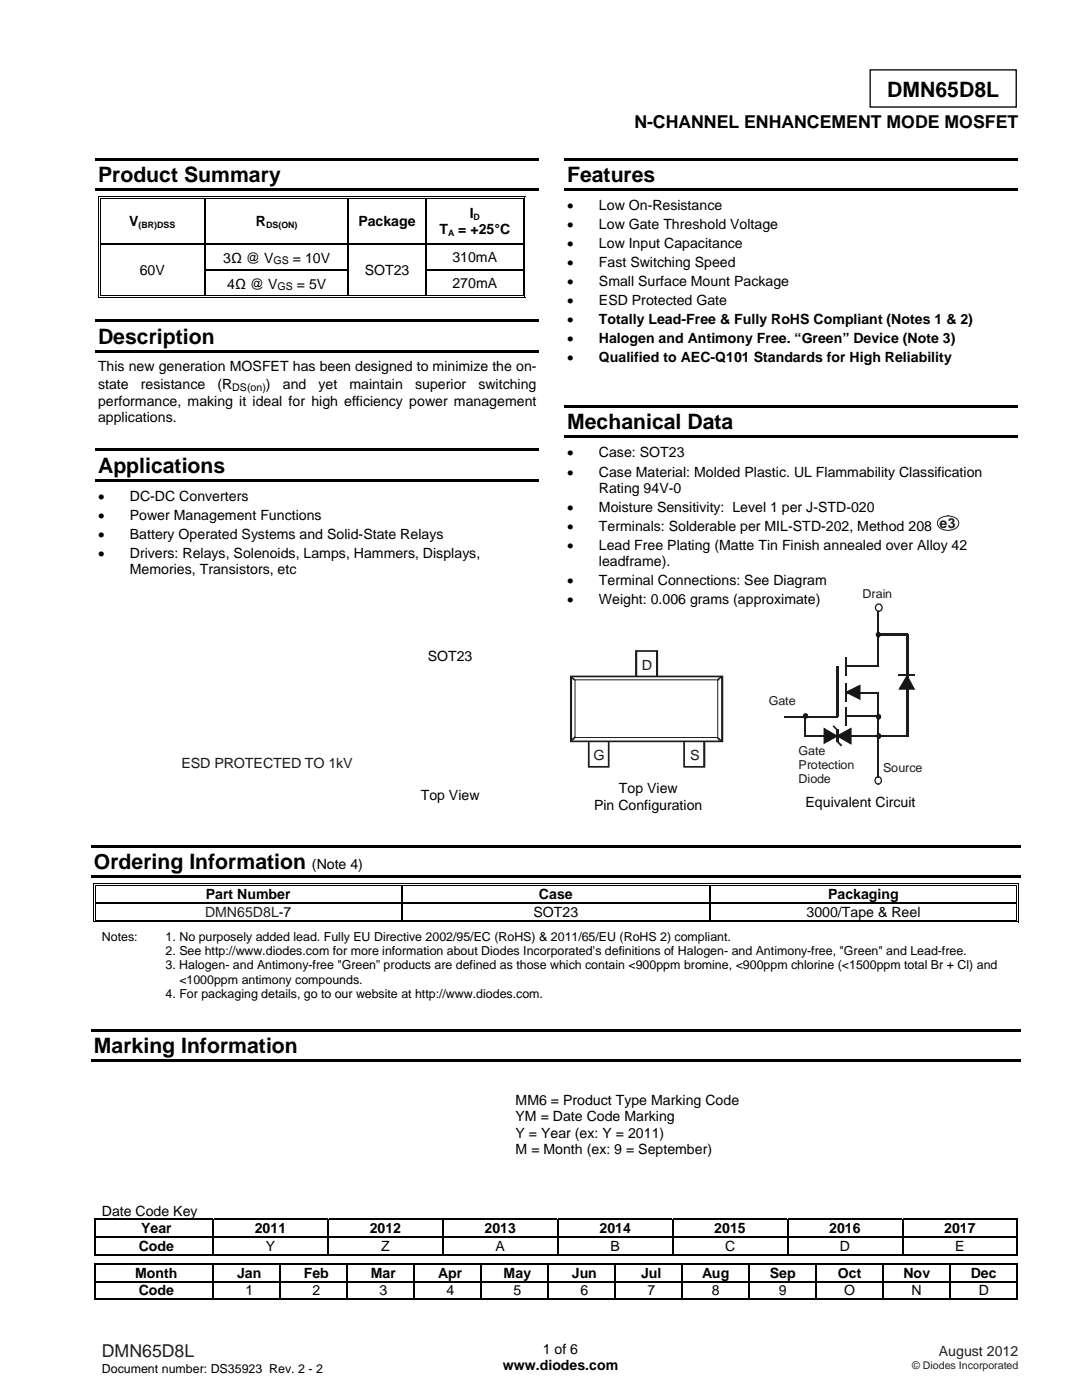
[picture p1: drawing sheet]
<svg xmlns="http://www.w3.org/2000/svg" width="216mm" height="279mm" viewBox="0 0 216 279" stroke-linecap="round" stroke-linejoin="round" font-family="sans-serif">
<defs><g id="words">
<g font-size="4.2">
<text x="177" y="19.3">DMN65D8L</text>
<text x="19.6" y="36.3">Product Summary</text>
<text x="113.2" y="36.3">Features</text>
<text x="19.6" y="68.6">Description</text>
<text x="113.2" y="85.7">Mechanical Data</text>
<text x="19.6" y="94.4">Applications</text>
<text x="18.7" y="173.4">Ordering Information</text>
<text x="18.7" y="210.2">Marking Information</text>
</g>
<text font-size="3.5" x="126.6" y="25.6">N-CHANNEL ENHANCEMENT MODE MOSFET</text>
<text font-size="3.5" fill="#231f20" x="20.3" y="270.9">DMN65D8L</text>
<g font-size="2.8">
<text x="113.2" y="42">•</text>
<text x="119.5" y="42">Low On-Resistance</text>
<text x="25.8" y="45.1">V</text>
<text x="51.1" y="45.1">R</text>
<text x="71.5" y="45.1">Package</text>
<text x="87.7" y="46.7">T</text>
<text x="91.4" y="46.7">= +25°C</text>
<text x="93.7" y="43.5">I</text>
<text x="113.2" y="45.8">•</text>
<text x="119.5" y="45.8">Low Gate Threshold Voltage</text>
<text x="44.6" y="52.4">3Ω @ V</text>
<text x="58.4" y="52.4">= 10V</text>
<text x="90.3" y="52.3">310mA</text>
<text x="113.2" y="49.6">•</text>
<text x="113.2" y="53.3">•</text>
<text x="119.5" y="49.6">Low Input Capacitance</text>
<text x="119.5" y="53.3">Fast Switching Speed</text>
<text x="27.9" y="54.9">60V</text>
<text x="45.4" y="57.6">4Ω @ V</text>
<text x="59.2" y="57.6">= 5V</text>
<text x="72.8" y="54.9">SOT23</text>
<text x="90.3" y="57.5">270mA</text>
<text x="113.2" y="57.1">•</text>
<text x="119.5" y="57.1">Small Surface Mount Package</text>
<text x="113.2" y="60.9">•</text>
<text x="113.2" y="64.7">•</text>
<text x="119.5" y="64.7">Totally Lead-Free &amp; Fully RoHS Compliant (Notes 1 &amp; 2)</text>
<text x="119.5" y="60.9">ESD Protected Gate</text>
<text x="113.2" y="68.5">•</text>
<text x="119.5" y="68.5">Halogen and Antimony Free. “Green” Device (Note 3)</text>
<text x="19.6" y="74.1">This new generation MOSFET has been designed to minimize the on-</text>
<text x="19.6" y="77.7">state</text>
<text x="28.1" y="77.7">resistance</text>
<text x="43.4" y="77.7">(R</text>
<text x="53.1" y="77.7">)</text>
<text x="56.4" y="77.7">and</text>
<text x="63.6" y="77.7">yet</text>
<text x="69.7" y="77.7">maintain</text>
<text x="82.9" y="77.7">superior</text>
<text x="95.5" y="77.7">switching</text>
<text x="113.2" y="72.3">•</text>
<text x="119.5" y="72.3">Qualified to AEC-Q101 Standards for High Reliability</text>
<text x="19.6" y="81">performance, making it ideal for high efficiency power management</text>
<text x="19.6" y="84.2">applications.</text>
<text x="113.2" y="91.3">•</text>
<text x="113.2" y="95.1">•</text>
<text x="119.5" y="91.3">Case: SOT23</text>
<text x="119.5" y="95.1">Case Material: Molded Plastic. UL Flammability Classification</text>
<text x="19.6" y="100">•</text>
<text x="25.9" y="100">DC-DC Converters</text>
<text x="119.5" y="98.3">Rating 94V-0</text>
<text x="19.6" y="103.8">•</text>
<text x="19.6" y="107.5">•</text>
<text x="25.9" y="103.8">Power Management Functions</text>
<text x="25.9" y="107.5">Battery Operated Systems and Solid-State Relays</text>
<text x="113.2" y="102.1">•</text>
<text x="113.2" y="105.9">•</text>
<text x="119.5" y="102.1">Moisture Sensitivity: Level 1 per J-STD-020</text>
<text x="119.5" y="105.9">Terminals: Solderable per MIL-STD-202, Method 208 e3</text>
<text x="19.6" y="111.4">•</text>
<text x="25.9" y="111.4">Drivers: Relays, Solenoids, Lamps, Hammers, Displays,</text>
<text x="113.2" y="109.7">•</text>
<text x="119.5" y="112.9">leadframe).</text>
<text x="119.5" y="109.7">Lead Free Plating (Matte Tin Finish annealed over Alloy 42</text>
<text x="25.9" y="114.6">Memories, Transistors, etc</text>
<text x="113.2" y="116.7">•</text>
<text x="119.5" y="116.7">Terminal Connections: See Diagram</text>
<text x="113.2" y="120.5">•</text>
<text x="119.5" y="120.5">Weight: 0.006 grams (approximate)</text>
<text x="85.4" y="131.9">SOT23</text>
<text x="83.9" y="159.6">Top View</text>
<text x="118.5" y="161.6">Pin Configuration</text>
<text x="123.5" y="158.3">Top View</text>
<text x="160.7" y="161.1">Equivalent Circuit</text>
<text x="62.3" y="173.4">(Note 4)</text>
<text x="41.1" y="179.4">Part Number</text>
<text x="107.5" y="179.4">Case</text>
<text x="165.3" y="179.4">Packaging</text>
<text x="106.5" y="182.9">SOT23</text>
<text x="160.9" y="182.9">3000/Tape &amp; Reel</text>
<text x="102.9" y="220.6">MM6 = Product Type Marking Code</text>
<text x="102.9" y="223.8">YM = Date Code Marking</text>
<text x="102.9" y="227">Y = Year (ex: Y = 2011)</text>
<text x="102.9" y="230.3">M = Month (ex: 9 = September)</text>
<text x="20.3" y="242.6">Date Code Key</text>
<text x="27.7" y="249.6">Code</text>
<text x="28.2" y="246.1">Year</text>
<text x="50.8" y="246.1">2011</text>
<text x="53" y="249.6">Y</text>
<text x="73.8" y="246.1">2012</text>
<text x="76.1" y="249.6">Z</text>
<text x="96.7" y="246.1">2013</text>
<text x="98.9" y="249.6">A</text>
<text x="119.6" y="246.1">2014</text>
<text x="121.8" y="249.6">B</text>
<text x="142.5" y="246.1">2015</text>
<text x="144.7" y="249.6">C</text>
<text x="165.5" y="246.1">2016</text>
<text x="167.6" y="249.6">D</text>
<text x="188.4" y="246.1">2017</text>
<text x="190.6" y="249.6">E</text>
<text x="27" y="255">Month</text>
<text x="47.3" y="255">Jan</text>
<text x="60.6" y="255">Feb</text>
<text x="74" y="255">Mar</text>
<text x="87.4" y="255">Apr</text>
<text x="100.5" y="255">May</text>
<text x="114.1" y="255">Jun</text>
<text x="127.9" y="255">Jul</text>
<text x="140.1" y="255">Aug</text>
<text x="153.6" y="255">Sep</text>
<text x="167.2" y="255">Oct</text>
<text x="180.3" y="255">Nov</text>
<text x="193.7" y="255">Dec</text>
<text x="27.7" y="258.5">Code</text>
<text x="49" y="258.5">1</text>
<text x="62.3" y="258.5">2</text>
<text x="75.7" y="258.5">3</text>
<text x="89.1" y="258.5">4</text>
<text x="102.4" y="258.5">5</text>
<text x="115.8" y="258.5">6</text>
<text x="129.2" y="258.5">7</text>
<text x="142" y="258.5">8</text>
<text x="155.4" y="258.5">9</text>
<text x="168.4" y="258.5">O</text>
<text x="181.9" y="258.5">N</text>
<text x="195.3" y="258.5">D</text>
<text x="100.3" y="273.5">www.diodes.com</text>
<text x="108.3" y="270.2">1 of 6</text>
</g>
<g font-size="2.8" fill="#1f1a17">
<text x="128.1" y="133.6">D</text>
<text x="36.2" y="153.2">ESD PROTECTED TO 1kV</text>
<text x="118.4" y="151.7">G</text>
<text x="137.7" y="151.6">S</text>
</g>
<g font-size="2.8" fill="#231f20">
<text x="40.9" y="182.9">DMN65D8L-7</text>
<text x="187.3" y="270.6">August 2012</text>
</g>
<g font-size="2.5" fill="#1f1a17">
<text x="172.1" y="119.3">Drain</text>
<text x="153.4" y="140.7">Gate</text>
<text x="159.3" y="150.7">Gate</text>
<text x="159.3" y="153.4">Protection</text>
<text x="176.2" y="154.1">Source</text>
<text x="159.3" y="156.2">Diode</text>
</g>
<g font-size="2.5">
<text x="20.3" y="187.8">Notes:</text>
<text x="33" y="190.6">2. See http://www.diodes.com for more information about Diodes Incorporated’s definitions of Halogen- and Antimony-free, &quot;Green&quot; and Lead-free.</text>
<text x="33" y="187.8">1. No purposely added lead. Fully EU Directive 2002/95/EC (RoHS) &amp; 2011/65/EU (RoHS 2) compliant.</text>
<text x="33" y="193.5">3. Halogen- and Antimony-free &quot;Green” products are defined as those which contain &lt;900ppm bromine, &lt;900ppm chlorine (&lt;1500ppm total Br + Cl) and</text>
<text x="35.8" y="196.3">&lt;1000ppm antimony compounds.</text>
<text x="33" y="199.1">4. For packaging details, go to our website at http://www.diodes.com.</text>
<text x="20.3" y="274">Document number: DS35923 Rev. 2 - 2</text>
</g>
<g font-size="2.1">
<text x="54.6" y="52.8">GS</text>
<text x="55.4" y="58">GS</text>
<text x="46.4" y="78">DS(on)</text>
</g>
<text font-size="2.1" fill="#231f20" x="182" y="273.2">© Diodes Incorporated</text>
<g font-size="1.8">
<text x="27.7" y="45.5">(BR)DSS</text>
<text x="53.1" y="45.5">DS(ON)</text>
<text x="89.4" y="47.1">A</text>
<text x="94.5" y="43.9">D</text>
</g>
</g></defs>
<path d="M173.6 13.9h29.2v7.5h-29.2z" fill="none" stroke="#000" stroke-width=".26"/>
<g fill="#000">
<path d="M19 31.5h88.6v.5h-88.6zM19 37.6h88.6v.5h-88.6zM19.6 39.2h.1v.5h-.1zM19.6 39.2h.5v.2h-.5zM19.9 39.5h.2v.2h-.2zM40.8 39.7h.3zM40.8 39.2h.5v.2h-.5zM40.8 39.5h.5v.2h-.5zM69.4 39.7h.3zM69.4 39.2h.5v.2h-.5zM69.4 39.5h.5v.2h-.5zM84.8 39.7h.3z"/>
<path d="M84.8 39.2h.5v.2h-.5zM84.8 39.5h.5v.2h-.5zM104.3 39.2h.5v.2h-.5zM104.3 39.5h.2v.2h-.2zM104.6 39.2h.2v.5h-.2zM112.6 31.5h90.5v.5h-90.5zM112.6 37.6h90.5v.5h-90.5zM19.6 48.6h.1v.2h-.1zM19.6 53.8h.1v.2h-.1zM19.6 59.3h.5v.2h-.5zM19.9 48.6h.2v.2h-.2zM19.9 53.8h.2v.2h-.2z"/>
<path d="M19.9 59h.2v.1h-.2zM40.8 48.6h.3v.2h-.3zM40.8 53.8h.3v.2h-.3zM40.8 59h.5v.1h-.5zM69.4 48.6h.3v.2h-.3zM69.4 53.8h.3v.2h-.3zM69.4 59h.5v.1h-.5zM84.8 48.6h.3v.2h-.3zM84.8 53.8h.3v.2h-.3zM84.8 59h.5v.1h-.5zM104.3 48.6h.2v.2h-.2zM104.3 53.8h.2v.2h-.2z"/>
<path d="M104.3 59.3h.5v.2h-.5zM104.3 59h.2v.1h-.2zM104.6 48.6h.2v.2h-.2zM104.6 53.8h.2v.2h-.2zM104.6 59h.2v.5h-.2zM19 63.8h88.6v.5h-88.6zM19 69.9h88.6v.5h-88.6zM19 89.5h88.6v.5h-88.6zM19 95.6h88.6v.5h-88.6zM112.6 80.8h90.5v.6h-90.5zM112.6 86.9h90.5v.6h-90.5zM18.2 168.6h185.5v.5h-185.5z"/>
<path d="M18.2 174.7h185.5v.5h-185.5zM18.6 176.3h.2v.5h-.2zM18.6 176.3h.5v.1h-.5zM18.9 176.6h.2v.2h-.2zM80.1 176.8h.3zM80.1 176.3h.5v.1h-.5zM80.1 176.6h.5v.2h-.5zM141.5 176.8h.3zM141.5 176.3h.5v.1h-.5zM141.5 176.6h.5v.2h-.5zM202.8 176.3h.5v.1h-.5zM202.8 176.6h.1v.2h-.1z"/>
<path d="M203.1 176.3h.2v.5h-.2zM18.6 180h.2v.3h-.2zM18.6 183.9h.5v.2h-.5zM18.9 180h.2v.3h-.2zM18.9 183.6h.2v.1h-.2zM80.1 180h.3v.3h-.3zM80.1 183.6h.5v.1h-.5zM141.5 180h.3v.3h-.3zM141.5 183.6h.5v.1h-.5zM202.8 180h.1v.3h-.1zM202.8 183.9h.5v.2h-.5zM202.8 183.6h.1v.1h-.1z"/>
<path d="M203.1 180h.2v.3h-.2zM203.1 183.6h.2v.5h-.2zM18.2 205.4h185.5v.5h-185.5zM18.2 211.5h185.5v.5h-185.5zM18.7 243.2h.3v.3h-.3zM18.7 246.8h.3v.2h-.3zM18.7 252.2h.3v.2h-.3zM18.7 255.7h.3v.2h-.3zM42.4 243.2h.3v.3h-.3zM42.4 246.8h.3v.2h-.3zM42.4 252.2h.3v.2h-.3zM42.4 255.7h.3v.2h-.3z"/>
<path d="M55.8 252.2h.2v.2h-.2zM55.8 255.7h.2v.2h-.2zM65.3 243.2h.3v.3h-.3zM65.3 246.8h.3v.2h-.3zM69.2 252.2h.2v.2h-.2zM69.2 255.7h.2v.2h-.2zM82.5 252.2h.3v.2h-.3zM82.5 255.7h.3v.2h-.3zM88.3 243.2h.2v.3h-.2zM88.3 246.8h.2v.2h-.2zM95.9 252.2h.3v.2h-.3zM95.9 255.7h.3v.2h-.3z"/>
<path d="M109.3 252.2h.2v.2h-.2zM109.3 255.7h.2v.2h-.2zM111.2 243.2h.2v.3h-.2zM111.2 246.8h.2v.2h-.2zM122.6 252.2h.3v.2h-.3zM122.6 255.7h.3v.2h-.3zM134.1 243.2h.3v.3h-.3zM134.1 246.8h.3v.2h-.3zM136 252.2h.3v.2h-.3zM136 255.7h.3v.2h-.3zM149.4 252.2h.2v.2h-.2zM149.4 255.7h.2v.2h-.2z"/>
<path d="M157 243.2h.3v.3h-.3zM157 246.8h.3v.2h-.3zM162.8 252.2h.2v.2h-.2zM162.8 255.7h.2v.2h-.2zM176.1 252.2h.3v.2h-.3zM176.1 255.7h.3v.2h-.3zM180 243.2h.2v.3h-.2zM180 246.8h.2v.2h-.2zM189.5 252.2h.2v.2h-.2zM189.5 255.7h.2v.2h-.2zM202.9 243.2h.2v.3h-.2zM202.9 246.8h.2v.2h-.2z"/>
<path d="M202.9 250.3h.2v.2h-.2zM202.9 252.2h.2v.2h-.2zM202.9 255.7h.2v.2h-.2zM202.9 259.2h.2v.2h-.2z"/>
</g>
<g fill="none" stroke="#000" stroke-width=".2">
<path d="M19.7 39.7v8.9M20 39.7v8.9M20.1 39.3h20.7M20.1 39.6h20.7M41.3 39.3h28.1M41.3 39.6h28.1M69.9 39.3h14.9M69.9 39.6h14.9M85.3 39.3h19M85.3 39.6h19M104.4 39.7v8.9M104.7 39.7v8.9"/>
<path d="M19.7 48.8v5M19.7 54v5.5M20 48.8v5M20 54v5M20.1 59.4h84.2M20.1 59.1h20.7M41.3 59.1h28.1M69.9 59.1h14.9M85.3 59.1h19M104.4 48.8v5M104.4 54v5M104.7 48.8v5"/>
<path d="M104.7 54v5M18.7 176.8v3.2M19 176.8v3.2M19.1 176.4h61M19.1 176.7h61M80.6 176.4h60.9M80.6 176.7h60.9M142 176.4h60.8M142 176.7h60.8M202.8 176.8v3.2M203.2 176.8v3.2M18.7 180.3v3.8"/>
<path d="M19 180.3v3.3M19.1 184h183.7M19.1 183.7h61M80.6 183.7h60.9M142 183.7h60.8M202.8 180.3v3.3M203.2 180.3v3.3"/>
</g>
<g fill="none" stroke="#000" stroke-width=".25">
<path d="M41 39.7v8.9M69.5 39.7v8.9M84.9 39.7v8.9M20.1 48.7h20.7M41 48.8v5M41 54v5M41.1 48.7h28.3M41.1 53.9h28.3M69.5 48.8v5M69.5 54v5M69.7 48.7h15.1M84.9 48.8v5"/>
<path d="M84.9 54v5M85.1 48.7h19.2M85.1 53.9h19.2M80.2 176.8v3.2M141.6 176.8v3.2M19.1 180.2h61M80.2 180.3v3.3M80.4 180.2h61.1M141.6 180.3v3.3M141.8 180.2h61M18.7 243.4h23.7M18.7 250.4h23.7"/>
<path d="M18.7 252.3h23.7M18.7 259.3h23.7M18.9 243.5v3.3M18.9 247v3.5M18.9 252.4v3.3M18.9 255.9v3.5M19 246.9h23.4M19 255.8h23.4M42.5 243.5v3.3M42.5 247v3.5M42.5 252.4v3.3M42.5 255.9v3.5"/>
<path d="M42.7 243.4h22.6M42.7 246.9h22.6M42.7 250.4h22.6M42.7 252.3h13.1M42.7 255.8h13.1M42.7 259.3h13.1M55.9 252.4v3.3M55.9 255.9v3.5M56 252.3h13.2M56 255.8h13.2M56 259.3h13.2M65.5 243.5v3.3"/>
<path d="M65.5 247v3.5M65.6 243.4h22.7M65.6 246.9h22.7M65.6 250.4h22.7M69.3 252.4v3.3M69.3 255.9v3.5M69.4 252.3h13.1M69.4 255.8h13.1M69.4 259.3h13.1M82.7 252.4v3.3M82.7 255.9v3.5M82.8 252.3h13.1"/>
<path d="M82.8 255.8h13.1M82.8 259.3h13.1M88.4 243.5v3.3M88.4 247v3.5M88.5 243.4h22.7M88.5 246.9h22.7M88.5 250.4h22.7M96 252.4v3.3M96 255.9v3.5M96.2 252.3h13.1M96.2 255.8h13.1M96.2 259.3h13.1"/>
<path d="M109.4 252.4v3.3M109.4 255.9v3.5M109.5 252.3h13.1M109.5 255.8h13.1M109.5 259.3h13.1M111.3 243.5v3.3M111.3 247v3.5M111.4 243.4h22.7M111.4 246.9h22.7M111.4 250.4h22.7M122.8 252.4v3.3M122.8 255.9v3.5"/>
<path d="M122.9 252.3h13.1M122.9 255.8h13.1M122.9 259.3h13.1M134.2 243.5v3.3M134.2 247v3.5M134.4 243.4h22.6M134.4 246.9h22.6M134.4 250.4h22.6M136.1 252.4v3.3M136.1 255.9v3.5M136.3 252.3h13.1M136.3 255.8h13.1"/>
<path d="M136.3 259.3h13.1M149.5 252.4v3.3M149.5 255.9v3.5M149.6 252.3h13.2M149.6 255.8h13.2M149.6 259.3h13.2M157.1 243.5v3.3M157.1 247v3.5M157.3 243.4h22.7M157.3 246.9h22.7M157.3 250.4h22.7M162.9 252.4v3.3"/>
<path d="M162.9 255.9v3.5M163 252.3h13.1M163 255.8h13.1M163 259.3h13.1M176.3 252.4v3.3M176.3 255.9v3.5M176.4 252.3h13.1M176.4 255.8h13.1M176.4 259.3h13.1M180.1 243.5v3.3M180.1 247v3.5M180.2 243.4h22.7"/>
<path d="M180.2 246.9h22.7M180.2 250.4h22.7M189.6 252.4v3.3M189.6 255.9v3.5M189.7 252.3h13.2M189.7 255.8h13.2M189.7 259.3h13.2M203 243.5v3.3M203 247v3.5M203 252.4v3.3M203 255.9v3.5"/>
</g>
<path d="M187.3 103.7a2.55 2.55 0 0 1 4 .4 1.49 1.49 0 0 1-1.7 1.7 2.13 2.13 0 0 1-2.5-1.2z" fill="none" stroke="#1f1a17" stroke-width=".2"/>
<path d="M114.7 135.7h28.5v11.5h-28.5z" fill="#fff"/>
<path d="M114.7 135.7h28.5v11.5h-28.5zM143.2 135.7h.1" fill="none" stroke="#1f1a17" stroke-width=".2"/>
<g fill="#1f1a17">
<path d="M114 147.6l.7-.7 .2 .3-.7 .7z"/>
<path d="M114.1 135l.7 .6-.2 .2-.7-.5z"/>
<path d="M143.1 135.5l.8-.6 .2 .3-.7 .6z"/>
<path d="M143.3 147.1l.8 .7-.3 .2-.8-.6z"/>
<path d="M114 134.8h30.1v.4h-30.1zM144.1 134.8h.2v.2h-.2zM143.9 135h.4v13h-.4zM144.1 148h.2v.1h-.2zM114 147.8h30.1v.3h-30.1zM113.7 148h.3v.1h-.3zM113.7 135h.5v13h-.5zM113.7 134.8h.3v.2h-.3z"/>
<path d="M130.9 129.9h.4v5.1h-.4zM131.1 129.8h.2v.1h-.2zM127 129.8h4.1v.3h-4.1zM126.7 129.8h.3v.1h-.3zM126.7 129.9h.4v5.1h-.4z"/>
<path d="M117.3 148h.3v5h-.3zM117.3 153h.2v.2h-.2zM117.5 152.9h4v.3h-4zM121.5 153h.1v.2h-.1zM121.3 148h.3v5h-.3z"/>
<path d="M136.3 148h.4v5h-.4zM136.3 153h.2v.2h-.2zM136.5 152.9h4v.3h-4zM140.5 153h.2v.2h-.2zM140.3 148h.4v5h-.4z"/>
</g>
<path d="M156.4 143.1h10.8" fill="none" stroke="#1f1a17" stroke-width=".34"/>
<path d="M167.1 145.6v2.5" fill="none" stroke="#1f1a17" stroke-width=".42"/>
<g fill="#1f1a17">
<path d="M167.2 147.9l.9 .8-.3 .3-.8-.9z"/>
<path d="M166.1 144.9l.3-.1 .8 .8-.2 .3z"/>
</g>
<path d="M168.7 133h6.6M168.8 131.1v3.7M168.8 136.3v3.6M168.8 138.2h6.5M175.3 122v11.2M179.3 134.8h3.3M160.6 146.9h20.6M160.7 142.7v4.3M168.8 141.1v3.7M168.9 143h6.6" fill="none" stroke="#1f1a17" stroke-width=".34"/>
<path d="M167.1 132.9v10.2M175.3 126.6h5.8M181 126.5v20.5" fill="none" stroke="#1f1a17" stroke-width=".42"/>
<g fill="#131516">
<path d="M164.5 145.4l2.5 1.5-2.5 1.3z"/>
<path d="M167.2 146.9l2.5-1.4v2.8z"/>
<path d="M181 134.9l1.3 2.6h-2.8z"/>
<path d="M169 138.2l2.5-1.3v2.5z"/>
</g>
<g fill="#131516">
<path d="M164.3 145.4h.4v2.8h-.4zM164.3 148.2l.3 .2-.3 .1zM164.4 148.1l2.5-1.3 .1 .2-2.4 1.4zM167 146.8l.4 .2h-.4zM164.6 145.4l2.4 1.4-.1 .2-2.5-1.4zM164.3 145.2l.3 .2h-.1h-.2z"/>
<path d="M169.5 145.5h.4v2.8h-.4zM169.6 145.4l.3-.2v.3h-.2zM167.1 146.7l2.5-1.3 .2 .3-2.5 1.3zM166.9 146.9l.2-.2 .1 .2-.1 .1zM167.3 146.7l2.5 1.4-.2 .4-2.5-1.5zM169.7 148.3h.2v.3l-.3-.1z"/>
<path d="M179.5 137.2h2.8v.4h-2.8zM182.3 137.5l.2-.1 .1 .2h-.3zM180.9 135l.2-.1 1.4 2.5-.3 .2zM181 134.6l.1 .3h-.1h-.1zM180.9 134.9l.2 .1-1.4 2.6-.3-.3zM179.4 137.3l.1 .3h-.2z"/>
<path d="M171.4 136.9h.3v2.5h-.3zM171.4 136.7l.3-.1v.3zM168.9 138l2.5-1.3 .2 .4-2.5 1.2zM168.6 138.2l.3-.2 .1 .2-.1 .1zM169.1 138l2.5 1.3-.2 .3-2.5-1.3zM171.5 139.4h.2v.4l-.3-.2z"/>
</g>
<path d="M175.1 120.6h.5a.76 .76 0 0 1 .4 .8 .76 .76 0 0 1-.7 .6 .76 .76 0 0 1-.6-.6 .76 .76 0 0 1 .4-.8zM174.8 155.2l.2-.1h.5l.4 .4v.6l-.4 .3a.68 .68 0 0 1-.9-.7z" fill="none" stroke="#1f1a17" stroke-width=".25"/>
<path d="M175 142.7l.3-.1 .4 .2v.4l-.3 .3h-.2l-.3-.3z" fill-rule="evenodd" fill="#131516"/>
<path d="M175 142.7l.3-.1 .4 .2v.4l-.3 .3h-.2l-.3-.3z" fill="none" stroke="#131516" stroke-width=".25"/>
<path d="M175.2 146.5h.3l.2 .2a.55 .55 0 0 1-.4 .7 .55 .55 0 0 1-.3-.7z" fill-rule="evenodd" fill="#131516"/>
<path d="M175.2 146.5h.3l.2 .2a.55 .55 0 0 1-.4 .7 .55 .55 0 0 1-.3-.7z" fill="none" stroke="#131516" stroke-width=".25"/>
<circle cx="160.7" cy="142.9" r=".43" fill="#131516"/>
<circle cx="160.7" cy="142.9" r=".43" fill="none" stroke="#131516" stroke-width=".25"/>
<path d="M175 126.3l.3-.1 .2 .1 .2 .4-.3 .4-.4-.1-.2-.3z" fill-rule="evenodd" fill="#131516"/>
<path d="M175 126.3l.3-.1 .2 .1 .2 .4-.3 .4-.4-.1-.2-.3z" fill="none" stroke="#131516" stroke-width=".25"/>
<path d="M175.3 138.2v17" fill="none" stroke="#1f1a17" stroke-width=".34"/>
<use href="#words"/>
</svg>
